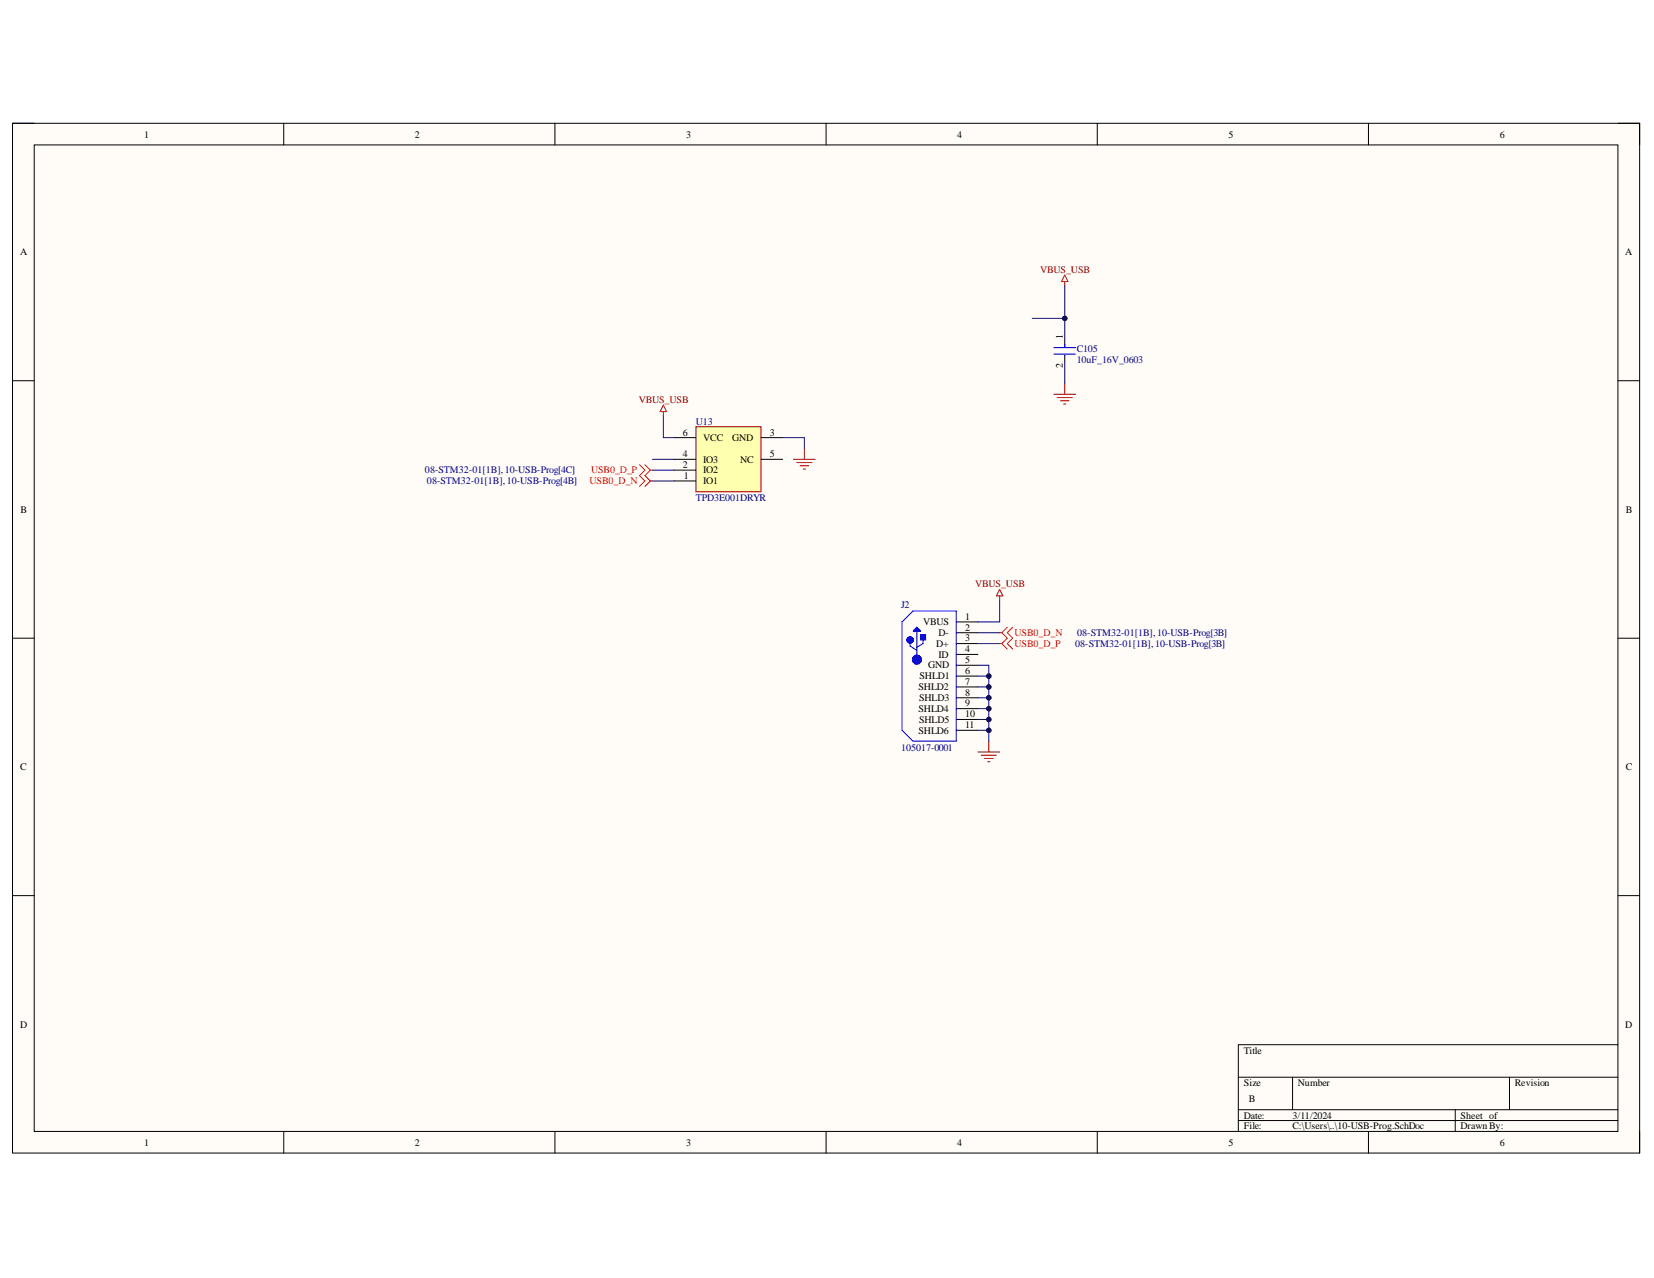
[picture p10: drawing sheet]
<svg xmlns="http://www.w3.org/2000/svg" width="279mm" height="216mm" viewBox="0 0 279 216" stroke-linecap="round" stroke-linejoin="round" font-family="sans-serif">
<defs><g id="words">
<g font-size="1.7">
<text x="24.4" y="23.2">1</text>
<text x="70.1" y="23.2">2</text>
<text x="115.9" y="23.2">3</text>
<text x="161.7" y="23.2">4</text>
<text x="207.5" y="23.2">5</text>
<text x="253.3" y="23.2">6</text>
<text x="3.4" y="43.1">A</text>
<text x="274.6" y="43.1">A</text>
<text x="179.5" y="57.3" transform="rotate(-90 179.5 57.3)">1</text>
<text x="179.5" y="62.2" transform="rotate(-90 179.5 62.2)">2</text>
<text x="115.3" y="77.2">4</text>
<text x="115.3" y="73.6">6</text>
<text x="118.8" y="74.5">VCC</text>
<text x="123.7" y="74.5">GND</text>
<text x="130" y="73.6">3</text>
<text x="130" y="77.2">5</text>
<text x="115.3" y="79.1">2</text>
<text x="115.5" y="80.9">1</text>
<text x="118.8" y="81.8">IO1</text>
<text x="118.8" y="80">IO2</text>
<text x="118.8" y="78.2">IO3</text>
<text x="125.1" y="78.2">NC</text>
<text x="3.5" y="86.6">B</text>
<text x="274.6" y="86.6">B</text>
<text x="155.9" y="105.6">VBUS</text>
<text x="158.5" y="107.4">D-</text>
<text x="163" y="104.7">1</text>
<text x="163" y="106.6">2</text>
<text x="156.8" y="112.9">GND</text>
<text x="158.1" y="109.3">D+</text>
<text x="158.5" y="111.1">ID</text>
<text x="163" y="108.3">3</text>
<text x="163" y="110.2">4</text>
<text x="163" y="112.1">5</text>
<text x="163" y="113.8">6</text>
<text x="155.2" y="116.6">SHLD2</text>
<text x="155.2" y="118.4">SHLD3</text>
<text x="155.3" y="114.8">SHLD1</text>
<text x="163" y="115.7">7</text>
<text x="163" y="117.6">8</text>
<text x="163" y="119.3">9</text>
<text x="155.2" y="120.3">SHLD4</text>
<text x="155.2" y="124">SHLD6</text>
<text x="155.2" y="122.1">SHLD5</text>
<text x="163" y="123">11</text>
<text x="163" y="121.2">10</text>
<text x="3.4" y="130.1">C</text>
<text x="274.6" y="130.1">C</text>
<text x="3.4" y="173.6">D</text>
<text x="274.6" y="173.6">D</text>
<text x="210.1" y="178">Title</text>
<text x="210.1" y="183.5">Size</text>
<text x="219.3" y="183.5">Number</text>
<text x="255.9" y="183.5">Revision</text>
<text x="210.1" y="189">Date:</text>
<text x="210.1" y="190.7">File:</text>
<text x="211" y="186.2">B</text>
<text x="218.3" y="189">3/11/2024</text>
<text x="218.3" y="190.7">C:\Users\..\10-USB-Prog.SchDoc</text>
<text x="246.7" y="189">Sheet of</text>
<text x="246.7" y="190.7">DrawnBy:</text>
<text x="24.4" y="193.5">1</text>
<text x="70.1" y="193.5">2</text>
<text x="115.9" y="193.5">3</text>
<text x="161.7" y="193.5">4</text>
<text x="207.5" y="193.5">5</text>
<text x="253.3" y="193.5">6</text>
</g>
<g font-size="1.7" fill="#800000">
<text x="175.7" y="46.1">VBUS_USB</text>
<text x="107.9" y="68.1">VBUS_USB</text>
<text x="164.7" y="99.2">VBUS_USB</text>
</g>
<g font-size="1.7" fill="#000080">
<text x="181.9" y="59.5">C105</text>
<text x="181.9" y="61.3">10uF_16V_0603</text>
<text x="117.5" y="71.8">U13</text>
<text x="71.8" y="80">08-STM32-01[1B],10-USB-Prog[4C]</text>
<text x="72.1" y="81.8">08-STM32-01[1B],10-USB-Prog[4B]</text>
<text x="117.5" y="84.6">TPD3E001DRYR</text>
<text x="152.2" y="102.7">J2</text>
<text x="182" y="107.4">08-STM32-01[1B],10-USB-Prog[3B]</text>
<text x="181.6" y="109.3">08-STM32-01[1B],10-USB-Prog[3B]</text>
<text x="152.2" y="126.9">105017-0001</text>
</g>
<g font-size="1.7" fill="#f00">
<text x="99.6" y="81.8">USB0_D_N</text>
<text x="99.9" y="80">USB0_D_P</text>
<text x="171.4" y="107.4">USB0_D_N</text>
<text x="171.4" y="109.3">USB0_D_P</text>
</g>
</g></defs>
<path d="M2.1 20.8h274.9v174h-274.9z" fill-rule="evenodd" fill="#fffcf8"/>
<path d="M2.1 20.8h274.9v174h-274.9z" fill="none" stroke="#000" stroke-width=".17"/>
<path d="M5.8 24.5h267.5v166.6h-267.5z" fill-rule="evenodd" fill="#fffcf8"/>
<g fill="none" stroke="#000" stroke-width=".17">
<path d="M2.1 20.8h3.7M5.8 24.5h267.5v166.6h-267.5zM47.9 20.8v3.7M93.7 20.8v3.7M139.5 20.8v3.7M185.4 20.8v3.7M231.2 20.8v3.7M273.3 20.8h3.7v3.7M179.9 57.5v1.2M2.1 64.3h3.7M179.9 60v1.1M273.3 64.3h3.7"/>
<path d="M2.1 107.8h3.7M273.3 107.8h3.7M2.1 151.3h3.7M273.3 151.3h3.7M273.3 176.5h-64.1v14.6M47.9 191.1v3.7M93.7 191.1v3.7M139.5 191.1v3.7M185.4 191.1v3.7M209.2 182h64.1M209.2 187.5h64.1M209.2 189.3h64.1"/>
<path d="M218.3 182v5.5M231.2 191.1v3.7M245.8 187.5v3.6M255 182v5.5M277 191.1v3.7"/>
</g>
<path d="M178 58.7h3.7M178 59.8h3.7M179.9 58.2v.5M179.9 60v.2" fill="none" stroke="#00f" stroke-width=".17"/>
<path d="M179.9 47.6v.7M179.9 46.5l.5 1.1h-1.1zM178 66.6h3.7M178.6 67.2h2.5M179.1 67.7h1.5M179.7 68.3h.3M179.9 64.8v1.8" fill="none" stroke="#800000" stroke-width=".17"/>
<path d="M117.6 72.1h11v11h-11z" fill-rule="evenodd" fill="#ffffb0"/>
<path d="M112.1 68.4l.5 1.1h-1.1zM112.1 69.5v.8M117.6 72.1h11v11h-11zM134 77.6h3.7M134.6 78.1h2.6M135.1 78.7h1.5M135.7 79.2h.4M135.9 75.8v1.8" fill="none" stroke="#800000" stroke-width=".17"/>
<path d="M113.9 79.4h3.7M113.9 73.9h3.7M113.9 77.6h3.7M128.6 73.9h3.6M128.6 77.6h3.6M113.9 81.3h3.7" fill="none" stroke="#000" stroke-width=".17"/>
<path d="M108 78.5l.9 .9-.9 .9M108.9 78.5l1 .9M109.9 79.4l-1 .9M109.9 79.4h.3" fill="none" stroke="#f00" stroke-width=".17"/>
<path d="M179.9 48.3v5.5M179.9 61.1v3.7" fill="none" stroke="#000080" stroke-width=".17"/>
<circle cx="179.9" cy="53.8" r=".37" fill="#000080"/>
<g fill="none" stroke="#000080" stroke-width=".17">
<path d="M174.4 53.8h5.5v3.7M110.2 77.6h3.7M110.2 79.4h3.7M112.1 70.3v3.6h1.8M132.2 73.9h3.7v1.9"/>
<circle cx="179.9" cy="53.8" r=".37"/>
</g>
<circle cx="179.9" cy="53.8" r=".37" fill="#000080"/>
<circle cx="179.9" cy="53.8" r=".37" fill="none" stroke="#000080" stroke-width=".17"/>
<path d="M161.5 105.1h3.7M161.5 106.9h3.7M161.5 108.7h3.7M161.5 110.6h3.7M161.5 112.4h3.7M161.5 114.2h3.7M161.5 116.1h3.7M161.5 117.9h3.7M161.5 119.7h3.7" fill="none" stroke="#000" stroke-width=".17"/>
<path d="M153.7 108.4v.7l1.2 .8M154.3 106.5l.6-.5 .6 .5v.2h-1.2zM154.3 106.5h1M154.9 106.7v4.7M154.9 106.1l-.3 .3h.6l-.3-.2M155.9 107.9v.8l-1 .6M161.5 103.2h-7.3l-1.8 1.9v18.3l1.8 1.8" fill="none" stroke="#00f" stroke-width=".17"/>
<path d="M155.5 107.3h.9v.8h-.9z" fill-rule="evenodd" fill="#00f"/>
<path d="M155.5 107.3h.9v.8h-.9zM161.5 103.2v22h-7.3" fill="none" stroke="#00f" stroke-width=".17"/>
<g fill="none" stroke="#00f" stroke-width=".93">
<circle cx="153.7" cy="108.1" r=".15"/>
<circle cx="154.9" cy="111.4" r=".37"/>
</g>
<path d="M161.5 123.4h3.7M161.5 121.5h3.7" fill="none" stroke="#000" stroke-width=".17"/>
<path d="M168.9 99.6l.5 1.1h-1.1zM168.9 100.7v.7M165.2 127h3.7M165.7 127.6h2.6M166.3 128.1h1.5M166.8 128.7h.4M167 125.2v1.8" fill="none" stroke="#800000" stroke-width=".17"/>
<path d="M165.2 108.7h3.7M165.2 106.9h3.7M168.9 101.4v3.7h-3.7M165.2 123.4h1.8v1.8" fill="none" stroke="#000080" stroke-width=".17"/>
<path d="M168.9 108.7h.3M168.9 106.9h.3M169.2 108.7l.9 .9M169.2 106.9l.9 .9-.9 .9M170.1 106l-.9 .9M171.1 106l-1 .9 1 .9-1 .9 1 .9" fill="none" stroke="#f00" stroke-width=".17"/>
<circle cx="167" cy="123.4" r=".36" fill="#000080"/>
<g fill="none" stroke="#000080" stroke-width=".17">
<path d="M165.2 114.2h1.8"/>
<circle cx="167" cy="123.4" r=".36"/>
</g>
<circle cx="167" cy="114.2" r=".37" fill="#000080"/>
<g fill="none" stroke="#000080" stroke-width=".17">
<path d="M165.2 116.1h1.8"/>
<circle cx="167" cy="114.2" r=".37"/>
</g>
<circle cx="167" cy="116.1" r=".36" fill="#000080"/>
<g fill="none" stroke="#000080" stroke-width=".17">
<path d="M165.2 117.9h1.8"/>
<circle cx="167" cy="116.1" r=".36"/>
</g>
<circle cx="167" cy="117.9" r=".37" fill="#000080"/>
<g fill="none" stroke="#000080" stroke-width=".17">
<path d="M165.2 119.7h1.8"/>
<circle cx="167" cy="117.9" r=".37"/>
</g>
<circle cx="167" cy="119.7" r=".37" fill="#000080"/>
<g fill="none" stroke="#000080" stroke-width=".17">
<path d="M165.2 121.5h1.8"/>
<circle cx="167" cy="119.7" r=".37"/>
</g>
<circle cx="167" cy="121.5" r=".36" fill="#000080"/>
<g fill="none" stroke="#000080" stroke-width=".17">
<path d="M110.2 81.3h3.7M165.2 112.4h1.8v11"/>
<circle cx="167" cy="121.5" r=".36"/>
</g>
<path d="M108 80.3l.9 1-.9 .9M108.9 80.3l1 1M109.9 81.3l-1 .9M109.9 81.3h.3" fill="none" stroke="#f00" stroke-width=".17"/>
<circle cx="167" cy="114.2" r=".37" fill="#000080"/>
<circle cx="167" cy="114.2" r=".37" fill="none" stroke="#000080" stroke-width=".17"/>
<circle cx="167" cy="116.1" r=".36" fill="#000080"/>
<circle cx="167" cy="116.1" r=".36" fill="none" stroke="#000080" stroke-width=".17"/>
<circle cx="167" cy="117.9" r=".37" fill="#000080"/>
<circle cx="167" cy="117.9" r=".37" fill="none" stroke="#000080" stroke-width=".17"/>
<circle cx="167" cy="119.7" r=".37" fill="#000080"/>
<circle cx="167" cy="119.7" r=".37" fill="none" stroke="#000080" stroke-width=".17"/>
<circle cx="167" cy="121.5" r=".36" fill="#000080"/>
<circle cx="167" cy="121.5" r=".36" fill="none" stroke="#000080" stroke-width=".17"/>
<circle cx="167" cy="123.4" r=".36" fill="#000080"/>
<circle cx="167" cy="123.4" r=".36" fill="none" stroke="#000080" stroke-width=".17"/>
<use href="#words"/>
</svg>
